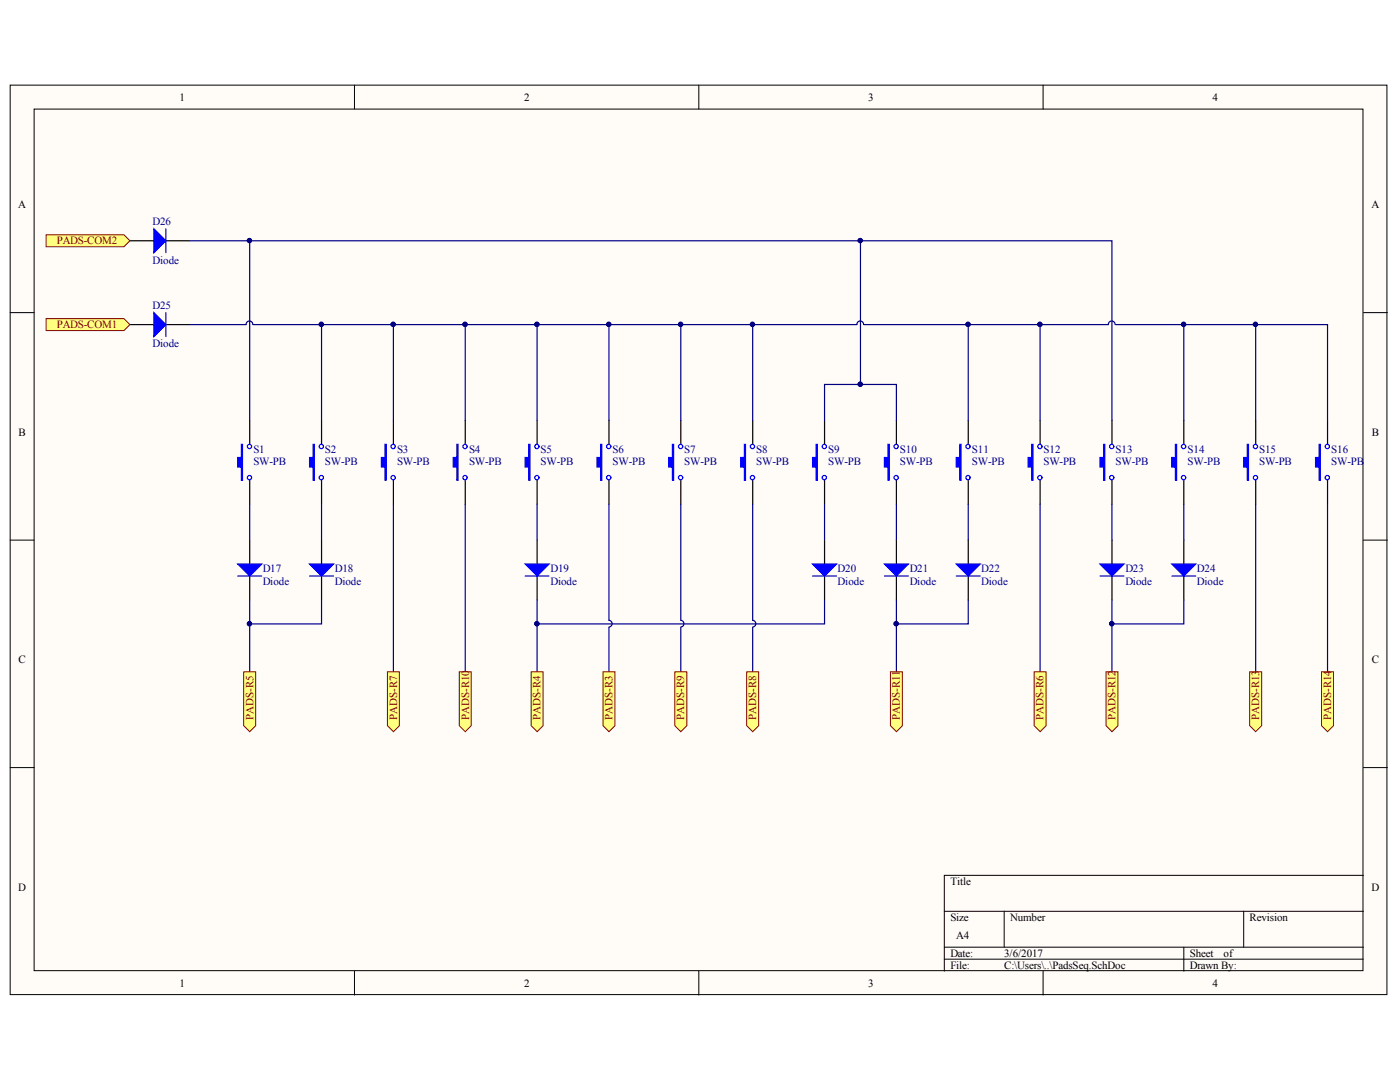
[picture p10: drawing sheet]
<svg xmlns="http://www.w3.org/2000/svg" width="279mm" height="216mm" viewBox="0 0 279 216" stroke-linecap="round" stroke-linejoin="round" font-family="sans-serif">
<defs><g id="words">
<g font-size="2.2">
<text x="35.9" y="20.1">1</text>
<text x="104.6" y="20.1">2</text>
<text x="173.3" y="20.1">3</text>
<text x="242" y="20.1">4</text>
<text x="3.6" y="41.6">A</text>
<text x="273.7" y="41.6">A</text>
<text x="3.7" y="87">B</text>
<text x="273.8" y="87">B</text>
<text x="3.7" y="132.4">C</text>
<text x="273.8" y="132.4">C</text>
<text x="3.6" y="177.8">D</text>
<text x="189.7" y="176.6">Title</text>
<text x="273.7" y="177.8">D</text>
<text x="189.7" y="183.8">Size</text>
<text x="201.6" y="183.8">Number</text>
<text x="249.4" y="183.8">Revision</text>
<text x="189.7" y="191">Date:</text>
<text x="190.8" y="187.3">A4</text>
<text x="200.4" y="191">3/6/2017</text>
<text x="237.4" y="191">Sheet</text>
<text x="244.2" y="191">of</text>
<text x="35.9" y="196.9">1</text>
<text x="104.6" y="196.9">2</text>
<text x="173.3" y="196.9">3</text>
<text x="189.7" y="193.3">File:</text>
<text x="200.4" y="193.3">C:\Users\..\PadsSeq.SchDoc</text>
<text x="237.4" y="193.3">Drawn By:</text>
<text x="242" y="196.9">4</text>
</g>
<g font-size="2.2" fill="#000080">
<text x="30.4" y="45">D26</text>
<text x="30.4" y="52.6">Diode</text>
<text x="30.4" y="61.7">D25</text>
<text x="30.4" y="69.3">Diode</text>
<text x="50.6" y="90.4">S1</text>
<text x="50.6" y="92.7">SW-PB</text>
<text x="64.9" y="90.4">S2</text>
<text x="64.9" y="92.7">SW-PB</text>
<text x="79.2" y="90.4">S3</text>
<text x="79.2" y="92.7">SW-PB</text>
<text x="93.6" y="90.4">S4</text>
<text x="93.6" y="92.7">SW-PB</text>
<text x="107.9" y="90.4">S5</text>
<text x="107.9" y="92.7">SW-PB</text>
<text x="122.3" y="90.4">S6</text>
<text x="122.3" y="92.7">SW-PB</text>
<text x="136.6" y="90.4">S7</text>
<text x="136.6" y="92.7">SW-PB</text>
<text x="150.9" y="90.4">S8</text>
<text x="150.9" y="92.7">SW-PB</text>
<text x="165.3" y="90.4">S9</text>
<text x="165.3" y="92.7">SW-PB</text>
<text x="179.6" y="90.4">S10</text>
<text x="179.6" y="92.7">SW-PB</text>
<text x="194" y="90.4">S11</text>
<text x="194" y="92.7">SW-PB</text>
<text x="208.3" y="90.4">S12</text>
<text x="208.3" y="92.7">SW-PB</text>
<text x="222.6" y="90.4">S13</text>
<text x="222.6" y="92.7">SW-PB</text>
<text x="237" y="90.4">S14</text>
<text x="237" y="92.7">SW-PB</text>
<text x="251.3" y="90.4">S15</text>
<text x="251.3" y="92.7">SW-PB</text>
<text x="265.7" y="90.4">S16</text>
<text x="265.7" y="92.7">SW-PB</text>
<text x="52.4" y="114.2">D17</text>
<text x="52.4" y="116.7">Diode</text>
<text x="66.8" y="114.2">D18</text>
<text x="66.8" y="116.7">Diode</text>
<text x="109.8" y="114.2">D19</text>
<text x="109.8" y="116.7">Diode</text>
<text x="167.2" y="114.2">D20</text>
<text x="167.2" y="116.7">Diode</text>
<text x="181.5" y="114.2">D21</text>
<text x="181.5" y="116.7">Diode</text>
<text x="195.8" y="114.2">D22</text>
<text x="195.8" y="116.7">Diode</text>
<text x="224.6" y="114.2">D23</text>
<text x="224.6" y="116.7">Diode</text>
<text x="238.9" y="114.2">D24</text>
<text x="238.9" y="116.7">Diode</text>
</g>
<g font-size="2.2" fill="#800000">
<text x="11.3" y="48.8">PADS-COM2</text>
<text x="11.3" y="65.5">PADS-COM1</text>
<text x="50.6" y="143.6" transform="rotate(-90 50.6 143.6)">PADS-R5</text>
<text x="79.2" y="143.6" transform="rotate(-90 79.2 143.6)">PADS-R7</text>
<text x="93.6" y="143.6" transform="rotate(-90 93.6 143.6)">PADS-R10</text>
<text x="107.9" y="143.6" transform="rotate(-90 107.9 143.6)">PADS-R4</text>
<text x="122.3" y="143.6" transform="rotate(-90 122.3 143.6)">PADS-R3</text>
<text x="136.6" y="143.6" transform="rotate(-90 136.6 143.6)">PADS-R9</text>
<text x="150.9" y="143.6" transform="rotate(-90 150.9 143.6)">PADS-R8</text>
<text x="179.6" y="143.6" transform="rotate(-90 179.6 143.6)">PADS-R11</text>
<text x="208.3" y="143.6" transform="rotate(-90 208.3 143.6)">PADS-R6</text>
<text x="222.6" y="143.6" transform="rotate(-90 222.6 143.6)">PADS-R12</text>
<text x="251.3" y="143.6" transform="rotate(-90 251.3 143.6)">PADS-R13</text>
<text x="265.7" y="143.6" transform="rotate(-90 265.7 143.6)">PADS-R14</text>
</g>
</g></defs>
<g fill="#fffcf8" stroke="#000" stroke-width=".2">
<path d="M2 17h274.8v181.5h-274.8z"/>
<path d="M6.8 21.8h265.2v171.9h-265.2z"/>
</g>
<g fill="none" stroke="#000" stroke-width=".2">
<path d="M70.7 17v4.8M139.5 17v4.8M208.2 17v4.8M2 62.4h4.8M272.1 62.4h4.8M2 107.8h4.8M272.1 107.8h4.8M2 153.2h4.8M272.1 153.2h4.8M272.1 174.7h-83.6v19.1M70.7 193.8v4.8M139.5 193.8v4.8"/>
<path d="M188.5 181.8h83.6M188.5 189h83.6M188.5 191.4h83.6M200.4 181.8v7.2M208.2 193.8v4.8M236.3 189v4.8M248.2 181.8v7.2"/>
</g>
<g fill="none" stroke="#000" stroke-width=".24">
<path d="M25.9 48h4.8M33.1 48h4.8M25.9 64.8h4.8M33.1 64.8h4.8M49.8 83.9v4.8M49.8 95.8v4.8M64.2 83.9v4.8M64.2 95.8v4.8M78.5 83.9v4.8M78.5 95.8v4.8M92.9 83.9v4.8M92.9 95.8v4.8"/>
<path d="M107.2 83.9v4.8M107.2 95.8v4.8M121.5 83.9v4.8M121.5 95.8v4.8M135.9 83.9v4.8M135.9 95.8v4.8M150.2 83.9v4.8M150.2 95.8v4.8M164.6 83.9v4.8M164.6 95.8v4.8M178.9 83.9v4.8M178.9 95.8v4.8"/>
<path d="M193.2 83.9v4.8M193.2 95.8v4.8M207.6 83.9v4.8M207.6 95.8v4.8M221.9 83.9v4.8M221.9 95.8v4.8M236.3 83.9v4.8M236.3 95.8v4.8M250.6 83.9v4.8M250.6 95.8v4.8M264.9 83.9v4.8M264.9 95.8v4.8"/>
<path d="M49.8 107.8v4.8M49.8 114.9v4.8M64.2 107.8v4.8M64.2 114.9v4.8M107.2 107.8v4.8M107.2 114.9v4.8M164.6 107.8v4.8M164.6 114.9v4.8M178.9 107.8v4.8M178.9 114.9v4.8M193.2 107.8v4.8M193.2 114.9v4.8"/>
<path d="M221.9 107.8v4.8M221.9 114.9v4.8M236.3 107.8v4.8M236.3 114.9v4.8"/>
</g>
<g fill="#00f" stroke="#00f" stroke-width=".24">
<path d="M30.7 45.7l2.4 2.3-2.4 2.4z"/>
<path d="M30.7 62.4l2.4 2.4-2.4 2.4z"/>
<path d="M47.4 112.6h4.8l-2.4 2.3z"/>
<path d="M61.8 112.6h4.8l-2.4 2.3z"/>
<path d="M104.8 112.6h4.8l-2.4 2.3z"/>
<path d="M162.2 112.6h4.7l-2.3 2.3z"/>
<path d="M176.5 112.6h4.8l-2.4 2.3z"/>
<path d="M190.8 112.6h4.8l-2.4 2.3z"/>
<path d="M219.5 112.6h4.8l-2.4 2.3z"/>
<path d="M233.9 112.6h4.7l-2.3 2.3z"/>
<path d="M220.2 88.7h.3v7.1h-.3v-2.6h-.7v-1.9h.7z" fill-rule="evenodd"/>
<path d="M234.6 88.7h.2v7.1h-.2v-2.6h-.7v-1.9h.7z" fill-rule="evenodd"/>
<path d="M248.9 88.7h.3v7.1h-.3v-2.6h-.7v-1.9h.7z" fill-rule="evenodd"/>
<path d="M263.3 88.7h.2v7.1h-.2v-2.6h-.8v-1.9h.8z" fill-rule="evenodd"/>
<path d="M105.5 88.7h.3v7.1h-.3v-2.6h-.7v-1.9h.7z" fill-rule="evenodd"/>
<path d="M119.9 88.7h.2v7.1h-.2v-2.6h-.8v-1.9h.8z" fill-rule="evenodd"/>
<path d="M134.2 88.7h.2v7.1h-.2v-2.6h-.7v-1.9h.7z" fill-rule="evenodd"/>
<path d="M148.5 88.7h.3v7.1h-.3v-2.6h-.7v-1.9h.7z" fill-rule="evenodd"/>
<path d="M48.2 88.7h.2v7.1h-.2v-2.6h-.8v-1.9h.8z" fill-rule="evenodd"/>
<path d="M62.5 88.7h.2v7.1h-.2v-2.6h-.7v-1.9h.7z" fill-rule="evenodd"/>
<path d="M76.8 88.7h.3v7.1h-.3v-2.6h-.7v-1.9h.7z" fill-rule="evenodd"/>
<path d="M91.2 88.7h.2v7.1h-.2v-2.6h-.7v-1.9h.7z" fill-rule="evenodd"/>
<path d="M162.9 88.7h.2v7.1h-.2v-2.6h-.7v-1.9h.7z" fill-rule="evenodd"/>
<path d="M177.2 88.7h.3v7.1h-.3v-2.6h-.7v-1.9h.7z" fill-rule="evenodd"/>
<path d="M191.6 88.7h.2v7.1h-.2v-2.6h-.8v-1.9h.8z" fill-rule="evenodd"/>
<path d="M205.9 88.7h.2v7.1h-.2v-2.6h-.7v-1.9h.7z" fill-rule="evenodd"/>
</g>
<g fill="none" stroke="#00f" stroke-width=".24">
<path d="M33.1 45.7v4.7M33.1 62.4v4.8M47.4 114.9h4.8M61.8 114.9h4.8M104.8 114.9h4.8M162.2 114.9h4.7M176.5 114.9h4.8M190.8 114.9h4.8M219.5 114.9h4.8M233.9 114.9h4.7"/>
<circle cx="49.8" cy="89.1" r=".43"/>
<circle cx="49.8" cy="95.3" r=".43"/>
<circle cx="64.1" cy="95.3" r=".43"/>
<circle cx="64.1" cy="89.1" r=".43"/>
<circle cx="78.5" cy="89.1" r=".43"/>
<circle cx="78.5" cy="95.3" r=".43"/>
<circle cx="92.8" cy="95.3" r=".43"/>
<circle cx="92.8" cy="89.1" r=".43"/>
<circle cx="107.1" cy="95.3" r=".43"/>
<circle cx="107.1" cy="89.1" r=".43"/>
<circle cx="121.5" cy="95.3" r=".43"/>
<circle cx="121.5" cy="89.1" r=".43"/>
<circle cx="135.8" cy="95.3" r=".43"/>
<circle cx="135.8" cy="89.1" r=".43"/>
<circle cx="150.2" cy="95.3" r=".43"/>
<circle cx="150.2" cy="89.1" r=".43"/>
<circle cx="164.5" cy="89.1" r=".43"/>
<circle cx="164.5" cy="95.3" r=".43"/>
<circle cx="178.8" cy="89.1" r=".43"/>
<circle cx="178.8" cy="95.3" r=".43"/>
<circle cx="193.2" cy="89.1" r=".43"/>
<circle cx="193.2" cy="95.3" r=".43"/>
<circle cx="207.5" cy="95.3" r=".43"/>
<circle cx="207.5" cy="89.1" r=".43"/>
<circle cx="221.9" cy="95.3" r=".43"/>
<circle cx="221.9" cy="89.1" r=".43"/>
<circle cx="236.2" cy="89.1" r=".43"/>
<circle cx="236.2" cy="95.3" r=".43"/>
<circle cx="250.5" cy="89.1" r=".43"/>
<circle cx="250.5" cy="95.3" r=".43"/>
<circle cx="264.9" cy="95.3" r=".43"/>
<circle cx="264.9" cy="89.1" r=".43"/>
</g>
<g fill="none" stroke="#000080" stroke-width=".24">
<path d="M37.9 48h11.9v35.9M49.8 48h172.1v35.9M171.7 48v28.7M50.5 64.8a.67 .67 0 0 0-.7-.7 .67 .67 0 0 0-.7 .7h-11.2M50.5 64.8h120.5M64.2 64.8v19.1M78.5 64.8v19.1M92.9 64.8v19.1M107.2 64.8v19.1M121.5 64.8v19.1M135.9 64.8v19.1M150.2 64.8v19.1"/>
<path d="M172.3 64.8a.67 .67 0 0 0-.6-.7 .67 .67 0 0 0-.7 .7M172.4 64.8h48.8M193.2 64.8v19.1M207.6 64.8v19.1M222.5 64.8a.67 .67 0 0 0-.6-.7 .67 .67 0 0 0-.7 .7M222.6 64.8h42.3v19.1M236.3 64.8v19.1M250.6 64.8v19.1M164.6 83.9v-7.2h14.3v7.2M49.8 119.7v4.8h14.4v-4.8M49.8 100.6v7.2M64.2 100.6v7.2"/>
<path d="M78.5 100.6v33.5M92.9 100.6v33.5M107.2 119.7v4.8h57.4v-4.8M107.2 100.6v7.2M121.5 100.6v23.2a.67 .67 0 0 1 .7 .7 .67 .67 0 0 1-.7 .6M135.9 100.6v23.2a.67 .67 0 0 1 .6 .7 .67 .67 0 0 1-.6 .6M150.2 100.6v23.2a.67 .67 0 0 1 .6 .7 .67 .67 0 0 1-.6 .6M164.6 100.6v7.2M178.9 119.7v4.8h14.3v-4.8M178.9 100.6v7.2M193.2 100.6v7.2M207.6 100.6v33.5"/>
<path d="M221.9 119.7v4.8h14.4v-4.8M221.9 100.6v7.2M236.3 100.6v7.2M250.6 100.6v33.5M264.9 100.6v33.5M49.8 124.5v9.6M107.2 124.5v9.6M121.5 125.2v8.9M135.9 125.2v8.9M150.2 125.2v8.9M178.9 124.5v9.6M221.9 124.5v9.6"/>
</g>
<g fill="#000080" stroke="#000080" stroke-width=".2">
<circle cx="49.8" cy="48" r=".43"/>
<circle cx="171.7" cy="48" r=".43"/>
<circle cx="171.7" cy="76.7" r=".43"/>
<circle cx="49.8" cy="124.4" r=".43"/>
<circle cx="178.8" cy="124.4" r=".43"/>
<circle cx="107.1" cy="124.4" r=".43"/>
<circle cx="221.9" cy="124.4" r=".43"/>
<circle cx="121.5" cy="64.7" r=".43"/>
<circle cx="135.8" cy="64.7" r=".43"/>
<circle cx="64.1" cy="64.7" r=".43"/>
<circle cx="78.5" cy="64.7" r=".43"/>
<circle cx="107.1" cy="64.7" r=".43"/>
<circle cx="92.8" cy="64.7" r=".43"/>
<circle cx="193.2" cy="64.7" r=".43"/>
<circle cx="207.5" cy="64.7" r=".43"/>
<circle cx="150.2" cy="64.7" r=".43"/>
<circle cx="236.2" cy="64.7" r=".43"/>
<circle cx="250.5" cy="64.7" r=".43"/>
</g>
<g fill="#ffff80" stroke="#800000" stroke-width=".2">
<path d="M9.2 46.9h15.5l1.2 1.1-1.2 1.2h-15.5z" fill-rule="evenodd"/>
<path d="M9.2 63.6h15.5l1.2 1.2-1.2 1.2h-15.5z" fill-rule="evenodd"/>
<path d="M48.6 134.1h2.4v10.7l-1.2 1.2-1.2-1.2z" fill-rule="evenodd"/>
<path d="M77.3 134.1h2.4v10.7l-1.2 1.2-1.2-1.2z" fill-rule="evenodd"/>
<path d="M91.7 134.1h2.3v10.7l-1.1 1.2-1.2-1.2z" fill-rule="evenodd"/>
<path d="M106 134.1h2.4v10.7l-1.2 1.2-1.2-1.2z" fill-rule="evenodd"/>
<path d="M120.3 134.1h2.4v10.7l-1.2 1.2-1.2-1.2z" fill-rule="evenodd"/>
<path d="M134.7 134.1h2.4v10.7l-1.2 1.2-1.2-1.2z" fill-rule="evenodd"/>
<path d="M149 134.1h2.4v10.7l-1.2 1.2-1.2-1.2z" fill-rule="evenodd"/>
<path d="M177.7 134.1h2.4v10.7l-1.2 1.2-1.2-1.2z" fill-rule="evenodd"/>
<path d="M206.4 134.1h2.4v10.7l-1.2 1.2-1.2-1.2z" fill-rule="evenodd"/>
<path d="M220.7 134.1h2.4v10.7l-1.2 1.2-1.2-1.2z" fill-rule="evenodd"/>
<path d="M249.4 134.1h2.4v10.7l-1.2 1.2-1.2-1.2z" fill-rule="evenodd"/>
<path d="M263.7 134.1h2.4v10.7l-1.2 1.2-1.2-1.2z" fill-rule="evenodd"/>
</g>
<use href="#words"/>
</svg>
